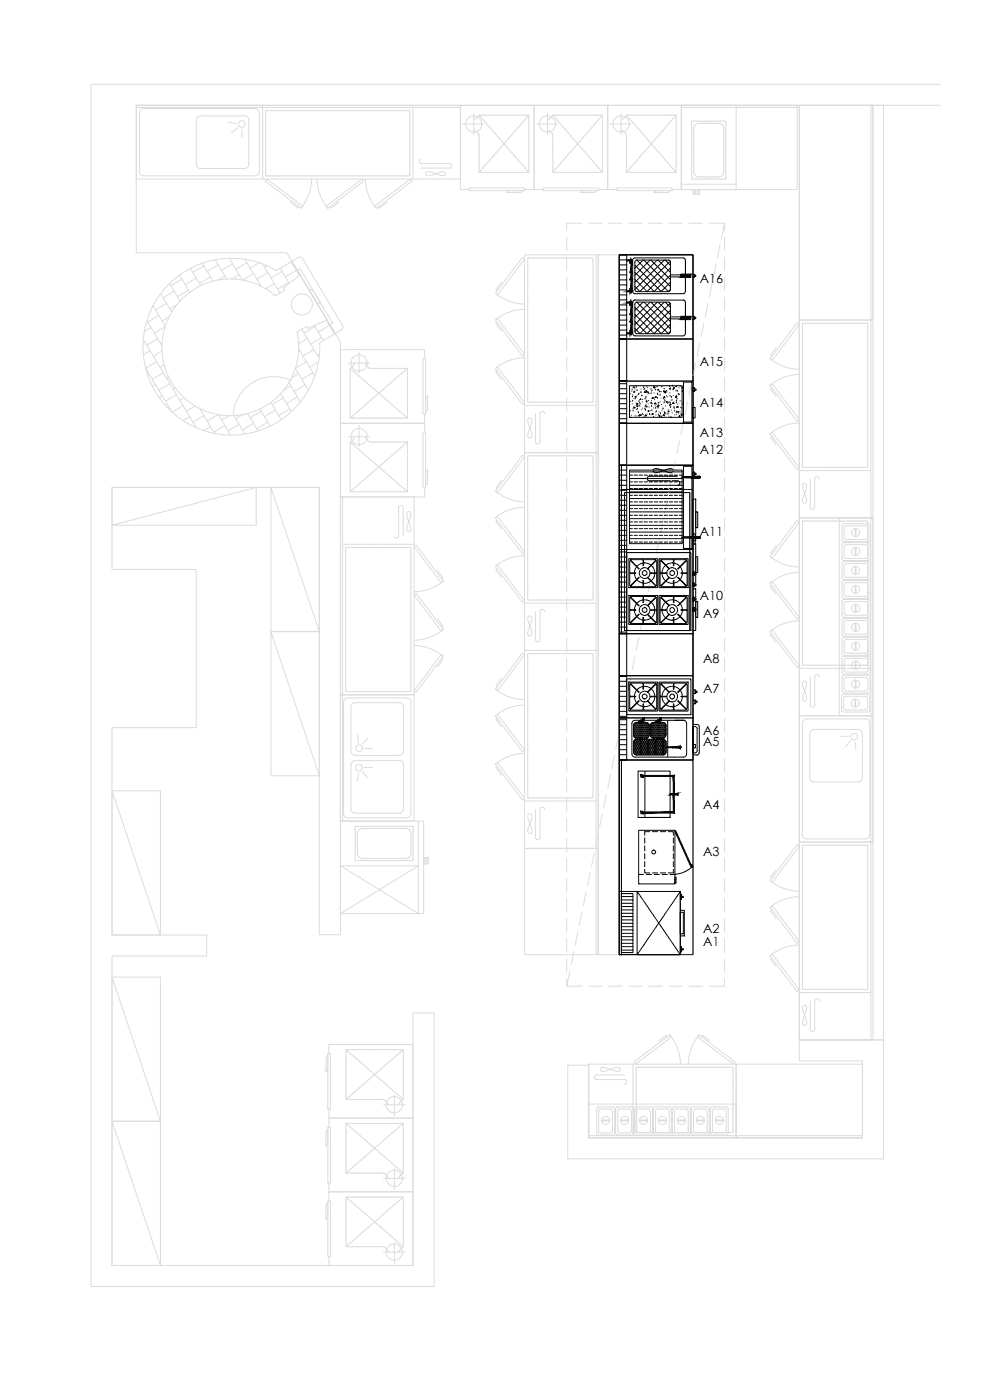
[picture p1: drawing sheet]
<svg xmlns="http://www.w3.org/2000/svg" width="594mm" height="841mm" viewBox="0 0 594 841" stroke-linecap="round" stroke-linejoin="round" font-family="sans-serif">
<defs><g id="words">
<g font-size="7.6">
<text x="420" y="170">A16</text>
<text x="420" y="220">A15</text>
<text x="420" y="245">A14</text>
<text x="420" y="263">A13</text>
<text x="420" y="273">A12</text>
<text x="420" y="322">A11</text>
<text x="420" y="360">A10</text>
<text x="422" y="371">A9</text>
<text x="422" y="398">A8</text>
<text x="422" y="416">A7</text>
<text x="422" y="442">A6</text>
<text x="422" y="448">A5</text>
<text x="422" y="486">A4</text>
<text x="422" y="514">A3</text>
<text x="422" y="560">A2</text>
<text x="422" y="568">A1</text>
</g>
</g></defs>
<!-- layer: 0 -->
<path d="M372 153h44v127h-44zM372 153v420M372 204h44v25h-44zM372 204h4v25h-4zM372 254h44v26h-44zM372 254h4v26h-4zM372 381h44v76h-44zM372 381h44v25h-44zM372 381h4v25h-4zM372 457h44v116h-44zM372 457h1v116h-1z" fill="none" stroke="#000" stroke-width=".6"/>
<g fill="none" stroke="#000" stroke-width=".6">
<path d="M372 153h4v51h-4zM372 153h44v51h-44zM372 159h4M372 156h4M372 153h4M378 157v1M379 158h1v5h-1M379 158v-1l-3-1h3v2M379 158v5M381 159l16 16 6-5M383 156l19 19h-20l-1-1v-16M383 156l-2 1"/>
<path d="M383 156h19M386 156l-5 5M387 156l16 16M390 156l-9 9M391 156l12 12M395 156l-14 14M395 156l8 8M399 156l-18 18M400 156l3 3M401 156l2 1M403 157l-19 18-3-3M403 158v16l-2 1 2-1"/>
<path d="M412 156l-2-1h-29l-1 1v2h-1M412 156v19M372 177h4M372 174h4M372 171h4M372 168h4M372 165h4M372 162h4M378 163v1M378 168h.1M378 173v1M379 174h1v2h1h29l2-1"/>
<path d="M379 168h1v5h-1M379 164h1v4h-1M379 174v1h-3h3v-1M379 164v4M379 168v5M381 168l8 7M381 164l12 11M403 165h6v1h-6zM403 165l-10 10M403 161l-14 14M409 165h6v2h-6zM416 165h1v2h-1z"/>
<path d="M417 165h1v1h-1zM372 198h4M372 195h4M372 192h4M372 189h4M372 186h4M372 183h4M372 180h4M378 199h.1M378 193h.1M378 188v1M378 183h.1"/>
<path d="M379 199h1v2l1 1h29l2-2M379 183h1v5h-1M379 189h1v4h-1M379 194h1v5h-1M379 199v1h-3h3v-1M379 183v-1h-3h3v1M379 183v5M379 189v4M379 194v5M380 181l1-1h29l2 1M380 182v1h-1M381 193l8 7"/>
<path d="M381 189l12 11M381 185l16 15 6-5M383 182l19 18h-19l-2-1M383 182l-2 1v16M383 182h19M386 182l-5 4M387 182l16 15M390 182l-9 9M391 182l12 11M395 182l-14 13M395 182l8 7M399 182l-18 17"/>
<path d="M400 182l3 3M401 182l2 1v16l-2 1 2-1M403 182l-19 18-3-3M403 190h6v2h-6zM403 191l-10 9M403 186l-14 14M409 190h6v2h-6zM412 182v18M416 190h1v2h-1zM417 191h1h-1zM372 201h4M372 229h44v25h-44z"/>
<path d="M372 229h4v25h-4zM372 240h4M372 237h4M372 233h4M372 230h4M378 232h32v19h-32zM380 234h.1M380 238h.1M380 233h1zM381 235v1zM381 238l1 1zM382 240h.1"/>
<path d="M382 233h.1M383 235h.1M384 237h.1M385 240h-1zM385 236h.1M386 238h.1M387 233h.1M387 236h1zM387 234h.1M387 240h.1M388 239h.1M388 235h.1"/>
<path d="M389 235v1h-1zM390 236h.1M391 234h.1M391 237h.1M392 239h.1M392 233h1zM393 232h.1M394 234h.1M394 239h.1M395 233h.1M395 237h.1M395 239h.1"/>
<path d="M395 234h1h-1M396 235h.1M397 237h.1M398 233h.1M399 235h.1M399 239h.1M399 238v1zM399 236h1zM399 235h1h-1zM401 236h.1M402 232h.1M402 234h1h-1"/>
<path d="M402 238h.1M403 239h.1M404 232h.1M405 234h.1M405 233h.1M406 239v-1v1zM406 232h.1M406 235h.1M406 238h1h-1zM407 235h.1M407 237h.1M409 232h.1"/>
<path d="M410 235h.1M410 233h-1M410 233h.1M411 230h5v24h-5zM416 233h1v2h-1zM417 234h1v1h-1zM372 243h4M372 252h4M372 249h4M372 246h4M380 241h.1M380 247h.1"/>
<path d="M381 245h1h-1M383 244h.1M383 242v1h-1zM383 246h.1M383 248h.1M384 250h.1M384 241h.1M384 244h.1M384 243h.1M385 249h.1M386 249h.1M387 246h.1"/>
<path d="M388 244h.1M388 246h.1M388 249v1h-1zM388 244h1h-1M388 241h1zM388 241h.1M389 247h1zM390 249h.1M391 242h.1M391 244h.1M392 247h.1M392 249h.1"/>
<path d="M392 248v1zM394 242v1h-1zM394 245h.1M394 247h.1M395 244h.1M395 245h.1M395 244h1h-1M395 242h.1M395 249h.1M396 250h.1M397 249h.1M397 250h.1"/>
<path d="M398 246h.1M399 249v1h-1zM399 242h.1M399 248h.1M399 248h1h-1zM399 241h.1M400 241l1 1zM401 249h.1M401 247h1zM402 242h.1M402 244h.1M403 243h-1"/>
<path d="M403 242h.1M403 245h.1M403 251h.1M404 242h1h-1zM405 245h.1M405 247h.1M406 241h.1M406 242h.1M406 247l1 1h-1l1-1M407 245h.1M407 248h.1M407 244v1z"/>
<path d="M408 248h.1M408 250h.1M409 245h.1M410 243h.1M410 242v1M410 249h-1h1M416 245h2v6h-2zM372 280h44v101h-44zM372 280h44v50h-44zM372 280h4v50h-4zM373 280v101M372 291h4"/>
<path d="M372 298h4M372 285h4M372 294h4M372 288h4M372 282h4M373 294h43M375 296v83l39-1M375 296h.1M376 296h38M378 282h32v45h-32zM378 299h32M378 296h32"/>
<path d="M378 291h32M378 287h32M378 283h32M378 298h2M378 293h2M378 289h2M378 285h2M381 298h2M381 293h2M381 289h2M381 285h2M384 298h2"/>
<path d="M384 293h2M384 289h2M384 285h2M387 298h2M387 293h2M387 289h2M387 285h2M389 288h.1M389 288l1 1M389 286v1M390 286h-1M390 289h17"/>
<path d="M390 298h2M390 293h2M390 289h2M390 285h2M390 286h.1M391 286h16M393 282l-1 1 1 1a12 12 0 0 0 8-2l2-1a1.3 1.3 0 0 1 1 2 1.3 1.3 0 0 1-1 1h-2a12 12 0 0 0-8-2zM393 298h2M393 293h2M393 289h2M393 285h2M396 298h2"/>
<path d="M396 293h2M396 289h2M396 285h2M399 298h2M399 293h2M399 289h2M399 285h2M402 298h2M402 293h2M402 289h2M402 285h2M405 298h2"/>
<path d="M405 293h2M405 289h2M405 285h2M407 292h.1M407 289h1M408 291l-1 1M408 289h.1M408 291h.1M408 298h2M408 293h2M408 289h2M408 285h2"/>
<path d="M408 289v1M408 290v1M410 287h10M410 287h.1M410 287h1h-1M411 280h5v49h-5zM411 287h.1M411 286v1M412 286l-1 1 1-1M412 286l-1 1M412 286v1M413 286l-1 1 1-1"/>
<path d="M413 286v1M413 287l1-1v1M414 286l-1 1 1-1M414 286v1M414 296v82M415 286l-1 1 1-1M415 286l-1 1M416 286l-1 1M416 287l1-1-1 1M416 286l-1 1 1-1M416 300h2v25h-2zM416 283h1v3h-1z"/>
<path d="M417 287l1-1-1 1M417 286l-1 1 1-1M417 287l1-1zM417 284h1v1h-1zM417 286l-1 1M418 287l1-1-1 1M418 286l-1 1M419 286l-1 1M419 287l1-1-1 1M420 286l-1 1 1-1M420 286l-1 1M420 286l1 1"/>
<path d="M420 286l-10 1M420 286h-5v1M421 286l-1 1 1-1M421 287h-1M421 287h.1M372 316h4M372 304h4M372 310h4M372 319h4M372 313h4M372 307h4M372 301h4"/>
<path d="M378 320h32M378 316h32M378 312h32M378 308h32M378 304h32M378 318h2M378 314h2M378 310h2M378 306h2M378 302h2M381 318h2M381 314h2"/>
<path d="M381 310h2M381 306h2M381 302h2M384 318h2M384 314h2M384 310h2M384 306h2M384 302h2M387 318h2M387 314h2M387 310h2M387 306h2"/>
<path d="M387 302h2M390 318h2M390 314h2M390 310h2M390 306h2M390 302h2M393 318h2M393 314h2M393 310h2M393 306h2M393 302h2M396 318h2"/>
<path d="M396 314h2M396 310h2M396 306h2M396 302h2M399 318h2M399 314h2M399 310h2M399 306h2M399 302h2M402 318h2M402 314h2M402 310h2"/>
<path d="M402 306h2M402 302h2M405 318h2M405 314h2M405 310h2M405 306h2M405 302h2M408 318h2M408 314h2M408 310h2M408 306h2M408 302h2"/>
<path d="M418 307h1v10h-1zM372 330h44v51h-44zM372 330h4v51h-4zM372 338h4M372 335h4M372 332h4M372 322h4M372 328h4M372 325h4M376 332h39v47h-39zM378 324h32M378 326h2"/>
<path d="M378 322h2M381 326h2M381 322h2M384 326h2M384 322h2M387 326h2M387 322h2M390 326h2M390 322h2M393 326h2M393 322h2M396 326h2"/>
<path d="M396 322h2M399 326h2M399 322h2M402 326h2M402 322h2M405 326h2M405 322h2M408 326h2M408 322h2M410 323h10M410 323l10-1 1 1M410 323h.1"/>
<path d="M410 323h1h-1M411 323h.1M412 323h-1h1M412 323h.1M413 323h.1M413 323h-1h1M414 323h-1h1M414 323h.1M414 323h1h5M415 323h-1h1M415 323h.1M415 322l1 1"/>
<path d="M416 323h-1h1M416 322l1 1-1-1M416 323l-1-1 1 1M416 327h2v25h-2zM416 321h2v6h-2zM416 322l1 1M417 322l1 1-1-1M417 323l-1-1 1 1M417 322l1 1zM417 322l1 1M418 322l1 1M418 334h1v10h-1z"/>
<path d="M418 322l1 1-1-1M419 323l-1-1 1 1M419 322l1 1M419 322l1 1-1-1M420 322l1 1M420 323l-1-1 1 1M421 323h-1M372 359h4M372 356h4M372 353h4M372 350h4M372 347h4"/>
<path d="M372 344h4M372 341h4M416 354h2v25h-2zM416 359h1v2h-1zM416 343h1v3h-1zM416 350h1v2h-1zM417 360h1h-1zM417 344h1v1h-1zM417 351h1v1h-1zM372 380h4M372 377h4M372 374h4"/>
<path d="M372 371h4M372 368h4M372 365h4M372 362h4M416 365h1v2h-1zM417 366h1v1h-1zM418 361h1v10h-1zM372 406h44v25h-44zM372 406h4v25h-4zM372 418h4M372 415h4M372 412h4"/>
<path d="M372 409h4M372 406h4M376 408h39v21h-39zM417 414h1v3h-1zM418 415h1v1h-1zM372 431h44v26h-44zM372 431h4v26h-4zM372 438h4M372 435h4M372 432h4M372 430h4M372 427h4"/>
<path d="M372 424h4M372 421h4M381 436l1-2h6l1 1 1 1v6l-2 1M381 438h.1M381 436h.1M381 436v6M381 437h.1M381 439v1M381 435h.1M381 434v1M381 436h1zM381 438h1z"/>
<path d="M382 434l1 1zM382 437h1zM382 439l1 1zM383 436h.1M383 438h.1M383 434l1 1zM383 437h1zM383 439l1 1zM384 436h1zM384 438h1zM385 434v1zM385 437h.1"/>
<path d="M385 439v1zM385 433h2v1h-3M385 433h-2l1 1 3-1M385 436h1zM385 438h1zM386 432h1l-1 1M386 434l1 1zM386 437h1zM386 439l1 1zM386 432l-1 1M387 436h.1M387 438h.1"/>
<path d="M387 434l1 1zM387 437h1zM387 439l1 1zM388 436h1zM388 438h1zM389 437h1zM389 439l1 1zM389 434v1h1M390 435h.1M390 435v1M390 438v1M390 439h.1"/>
<path d="M390 436h.1M391 436l1-2h6l2 1v1v6l-1 1h-7l-1-1M391 438h.1M391 436h.1M391 439v1M391 436v6M391 437h.1M391 434v1M392 435v1M392 438v1M392 439l1 1zM392 434l1 1z"/>
<path d="M392 437h1zM393 436h.1M393 438h.1M393 439l1 1zM393 434l1 1zM393 437h1zM394 438h1zM394 436h1zM395 439l1 1zM395 434l1 1zM395 437h1zM395 433h2v1h-3"/>
<path d="M395 433h-1v1l3-1M396 438h.1M396 436h.1M396 439l1 1zM396 434l1 1zM396 437h1zM397 433v-1l-2 1M397 438h1zM397 436h1zM398 439v1zM398 437h.1M398 434v1z"/>
<path d="M398 438h1zM398 436h1zM399 439l1 1zM399 437h1zM399 434v1h1M400 435h.1M400 435v1M400 438v1M401 433v16M411 433h1v2v18l-1 2h-30l-1-1v-19l1-2h30M416 435h3l1 1v16l-1 2h-3zM417 421h1v2h-1z"/>
<path d="M418 421h1v1h-1zM419 438l-1-1-2-1v16h2l1-1v-13M372 456h4M372 453h4M372 450h4M372 447h4M372 444h4M372 441h4M381 450h.1M381 452h.1M381 449h.1M381 447h.1"/>
<path d="M381 440h.1M381 441h.1M381 446v6M381 448h.1M381 450v1M381 442l1 1h6M381 453h.1M381 440l1 1zM381 443h1M381 445h.1M381 447h1zM381 449l1 1z"/>
<path d="M381 452h1zM382 444v1h-1M382 442h1zM382 446h1zM382 448h1zM382 450l1 1zM382 453h1zM383 440v1zM383 443h.1M383 444v1zM383 447h.1M383 449v1z"/>
<path d="M383 452h.1M383 442h1zM383 446h1zM383 448h1zM383 450l1 1zM383 453h1zM384 440l1 1zM384 443h1zM384 444l1 1zM384 447h1zM384 449l1 1zM384 452h1z"/>
<path d="M385 442h.1M385 446h.1M385 448h.1M385 450v1zM385 453h.1M385 440l1 1zM385 443h1zM385 444l1 1zM385 447h1zM385 449l1 1zM385 452h1zM386 442h1z"/>
<path d="M386 446h1zM386 448h1zM386 450l1 1zM386 453h1zM387 440v1zM387 443h.1M387 444v1zM387 447h.1M387 449v1zM387 452h.1M387 442h1zM387 446h1z"/>
<path d="M387 448h1zM387 450l1 1zM387 453h1zM388 440l1 1zM388 443h1M388 444l1 1zM388 447h1zM388 449l1 1zM388 452h1zM388 443h.1M389 442h1zM389 446h1z"/>
<path d="M389 448h1zM389 450l1 1zM389 453h1zM389 443h.1M390 444v1zM390 447h.1M390 449v1zM390 452h.1M390 440v1M390 441h.1M390 446h1zM390 448h1z"/>
<path d="M390 450l1 1zM390 453h1zM391 440h.1M391 441h.1M391 444l1 1zM391 447h1zM391 449l1 1zM391 452h1zM392 446h.1M392 448h.1M392 450v1zM392 453h.1"/>
<path d="M392 440v1M392 443h-1M392 443h.1M392 442h1zM392 447h1zM392 449l1 1zM392 452h1zM393 444v1v-1M393 440v1zM393 446h1zM393 448h1zM393 450l1 1z"/>
<path d="M393 453h1zM393 443h.1M393 442h1zM394 447h.1M394 449v1zM394 452h.1M394 444v1v-1M394 440l1 1zM394 446h1zM394 448h1zM394 450l1 1zM394 453h1z"/>
<path d="M394 443h1M395 442h1zM395 444l1 1zM395 447h1zM395 449l1 1zM395 452h1zM396 443h.1M396 440v1zM396 446h1zM396 448h1zM396 450l1 1zM396 453h1z"/>
<path d="M396 442h1zM397 444v1zM397 447h.1M397 449v1zM397 452h.1M397 443h1zM397 440l1 1zM397 446h1zM397 448h1zM397 450l1 1zM397 453h1zM398 441h.1"/>
<path d="M398 444l1 1zM398 447h1zM398 449l1 1zM398 452h1zM398 444l2 1v1M398 444h-16l-1 1v1M398 440l1 1zM399 446h.1M399 448h.1M399 450v1zM399 453h.1M399 443h.1"/>
<path d="M399 442h1zM399 444l1 1M399 447h1zM399 449l1 1zM399 452h1zM400 446h.1M400 446v6l-1 2h-17l-1-1v-1M400 448h.1M400 450v1M400 440v1M401 449v6M404 449h-4h4"/>
<path d="M404 449h4M408 448l1 1h-1M408 448l-4 1M416 447h2v2h-2zM383 463h19v28h-19zM387 463v28M384 499h21v32h-21zM390 500h-3v2M392 500h3M397 500h3M401 500h3v2M405 499h1l10 22-1-1 1-1v1l-1 1z"/>
<path d="M387 503v4M387 508v3M387 513v3M387 518v3M404 503v4M404 508v3M404 513v3M404 518v3M384 525h3M387 522v2h3M388 525h3M392 524h3"/>
<path d="M393 525h3M397 524h3M398 525h3M402 525h3M404 522v2h-3M405 527h1v1h-1zM405 529h1v1h-1zM415 521l-4 3-6 1"/>
<circle cx="393" cy="512" r="1.2"/>
</g>
<!-- layer: 0 -->
<g fill="none" stroke="#dcdcdc" stroke-width=".6">
<path d="M565 51h-510v722h206v-165h-13v152h-181v-186h57v-12h-57v-125h51v-95h-51v-49h125v268h12v-355l-32-54h-90v-89h483M409 63h70v51h-70zM409 63h70v2h-70zM480 63h51v562h-51zM480 63h44v129h-44zM523 63h1v129h-1zM372 153h-13v420h13M154 293l-87 23h87v-23h-87v23M163 293l29 86v-86h-29v86h29v87M163 379l29 87h-29v-87h29M67 475l29 87v-87h-29v87h29M315 510h44v63h-44z"/>
<path d="M358 510h1v63h-1zM67 587l29 87v-87h-29v87h29v86M341 640h13v43h164v-46h-38v-12h51v71h-190zM442 639h76v44h-76zM67 674l29 86h-29v-86h29M442 682h76v1h-76z"/>
</g>
<g fill="none" stroke="#dcdcdc" stroke-width=".6">
<path d="M82 63h76v45h-76zM82 63h76v2h-76zM84 68l1-2 1-1h67l2 1 1 2M84 68v35M137 73l5 1M143 77l-4 3M145 78v5M156 68v35M285 78h.1M285 72h.1M285 78v1M285 71v1"/>
<path d="M286 79h.1M286 71h.1M286 79h1M287 71h-1M287 80h.1M287 70v1M287 70h.1M287 70l1-1h30v35h-30v-23l-1-1M329 78l1 1M330 79h1M331 71l-2 1M331 71h.1"/>
<path d="M331 80h.1M331 70v1M332 70h-1M332 70v-1h30v35h-30v-23l-1-1M373 78l1 1M374 71l-1 1M374 79h.1M374 71h.1M374 79h1M375 71h.1M375 80h.1M375 70v1"/>
<path d="M376 80v1M376 70h.1M376 69h30v35h-30v-23M409 63h33v51h-33zM417 77v26M417 76v1M417 76h.1M417 75h.1M418 75h.1M419 74h-1M419 74h.1M420 74h.1"/>
<path d="M420 74h12M432 74h1M433 74h.1M433 75h1M434 75h.1M434 76h.1M435 76v1M435 77h.1M435 78v25M436 73h-21v34M436 73h.1M436 73v34"/>
<path d="M118 99v1l2 1h27l2-1v-1M118 99v-27l1-2h1h27l2 1v1v27M84 103v2l2 1h67l2-1 1-2M282 114h-5v-51h44v51h-6M326 114h-5v-51h44v51h-5M370 114h-5v-51h44v51h-5M409 111h33M415 107l21 1M416 114h4v3h-4zM417 103h.1M417 104h.1M417 114v3"/>
<path d="M417 104v1M418 105h.1M418 106h.1M418 114v3M418 106h1M419 106h.1M419 114v3M420 106h.1M420 114v3M432 106h-12M433 106h-1M433 106h.1"/>
<path d="M434 106h-1M434 105h.1M434 104v1M435 104h.1M435 103h.1M436 107v1M350 134h-10v4M354 134h8M366 134h8M378 134h8M390 134h8M402 134h8"/>
<path d="M414 134h8M426 134h9v4M435 134l-2 9M122 158l6 11M123 160l-7 4M129 156l7 12M131 159l-7 4M138 155l8 13M140 158l-7 4M147 156l10 16M148 158l-6 4M156 158l-6 3"/>
<path d="M158 159l10 17M160 160h-1M175 157l5 8M175 157l-9 6a53 53 0 0 0-77 27 53 53 0 0 0 42 71 53 53 0 0 0 61-55l9-6M176 159h.1M179 155l2-1 1 1M179 155l-4 2M182 155l24 40v3l-5 2-26-43M340 142v9M340 155v8M430 159l-2 8M433 147l-2 8"/>
<path d="M435 142v9M435 155v8M97 176l6 11M102 170l6 11M105 175l-7 4M108 165l6 11M109 168l-6 4M113 174l-6 4M114 161l7 11M118 167l-7 4M126 166l-6 4M135 166l-4 2"/>
<path d="M144 165l-5 3M152 164l-6 4M156 171h.1M161 164l-7 4M165 170l-5 3M168 161l6 9M169 163l-6 4M173 170l-6 4M178 162l-7 4M179 162l1-1 20 33-2 1zM180 165l-10 8 1 1-6 4a41 41 0 0 0-64 15 41 41 0 0 0 34 57 41 41 0 0 0 43-51l6-3 1 1 11-5M186 175l2-1 4 8-1 1z"/>
<path d="M340 167v8M340 179v8M428 171l-2 8M435 167v8M435 179v8M88 193l9 15M91 197l-4 2M92 184l7 12M95 190l-6 3M99 196l-6 4M100 182l-7 4M102 190l-5 3"/>
<path d="M106 183l-4 3M181 198l11 17M189 196l5 9M189 196l-6 4M196 192l5 9M198 195l-7 4M200 198v1M340 191v8M423 194l-2 8M425 182l-1 8M435 191v8M86 204l32 53"/>
<path d="M90 211l-4 2M94 217l-6 4M95 203l-7 4M97 211l-5 3M97 206v1M99 219l-3 2M179 210l10 16M180 211h-1M184 217l-6 4M185 203l-6 4M189 210l-7 4M191 217l-5 4"/>
<path d="M192 212l-1 1M193 203l-6 4M212 220h.1M213 219l-1 1M213 218v1M219 218l1 1M220 219h.1M220 219l1 1M255 215v-5h-51v44h51v-5M340 203v8M340 215v8M418 218l-2 8"/>
<path d="M420 206l-1 8M435 203v8M435 215v8M88 221l15 27M89 225h.1M93 231l-1 1M97 238l-1 1M98 224l-7 4M101 226l-1 1M102 230l-7 4M105 233l-1 1M106 237l-7 4"/>
<path d="M111 239l-3 1M169 237l6 10M170 239l-6 4M174 230l6 11M175 232l-5 2M175 229a24 24 0 0 0-35 21M177 221l8 13M179 238l-7 4M179 225l-4 2M183 231l-6 4M188 224l-7 4M211 221h.1"/>
<path d="M221 220h.1M221 221h1h23v30h-35l1-30M340 227v8M340 239v8M415 230l-1 7M435 227v8M435 239v8M101 244v1M110 244l-7 4M114 250l-4 3M117 244l-5 3M118 257h.1"/>
<path d="M120 245l9 15M121 246h.1M123 250l-7 4M126 256l-4 3M131 249l-7 4M131 249l8 12M135 256l-7 4M137 250l-4 2M141 250l6 11M144 255l-7 4M146 249l-4 3M149 248l6 11"/>
<path d="M152 254l-6 4M156 246l6 10M157 247l-7 4M161 254l-7 4M163 242l6 10M165 246l-6 4M174 246l-7 4M255 260v-6h-51v45h51v-6M340 251v8M411 253l-2 8M413 241l-2 8M435 251v8"/>
<path d="M211 265l-1 1v29h35v-29l-23-1M212 264v1M212 264h.1M213 263l-1 1M213 262v1M219 262l1 1M220 263h.1M220 263v1M220 264h.1M220 264h1M221 264v1M221 265h1"/>
<path d="M340 263v8M340 275v8M406 277l-2 8M408 265l-1 8M435 263v8M435 275v8M340 287v8M340 299v8M403 289l-1 7M435 287v8M435 299v8M340 311v8"/>
<path d="M398 312l-1 8M401 300l-2 8M435 311v8M506 315h16l1 1-1 9h-1h-15v-1v-8zM508 316l-1 1v6l1 1M508 316h12l1 1v6v1h-13M514 318v4zM340 323v8M340 335v8M394 336l-2 8M396 324l-2 8M435 323v8"/>
<path d="M435 335v8M506 338l1-1 15 1 1 1-1 9h-1h-15v-1zM506 326h16l1 1-1 9-1 1-15-1v-1v-8zM508 327l-1 1v7h1M508 339l-1 1v6l1 1M508 327h12l1 1v6v1h-13M508 339h12l1 1v6v1h-13M514 329v5zM340 347v8M340 359v8M389 359l-2 8M391 348l-2 7"/>
<path d="M435 347v8M435 359v8M506 349h16l1 1-1 9h-1h-15v-1v-8zM508 350l-1 1v6l1 1M508 350h12l1 1v6v1h-13M514 352v4zM514 340v5zM340 371v8M386 371l-1 8M435 371v8M506 372h1h15l1 1-1 9h-1h-15v-1zM506 361l1-1h15l1 1-1 9-1 1h-15v-1z"/>
<path d="M507 380l1 1M508 373l-1 1v6M508 361l-1 2v6l1 1M508 373h13v1v6M508 361h12l1 2v5v1l-13 1M514 374v5zM514 363v5zM521 380l-1 1h-12M340 383v8M340 395v8M381 395l-1 8M384 383l-2 8"/>
<path d="M435 383v8M435 395v8M506 395l1-1h14l2 1M506 396v8l1 1h15l1-1v-8M506 383h1h15l1 1-1 9-1 1-15-1v-1zM507 391l1 1M508 384l-1 1v6M508 396l-1 1v6l1 1M508 384h13v1v6M508 396h12l1 1v5v1l-13 1M514 386v5zM514 397v5z"/>
<path d="M521 391l-1 1h-12M204 417h45v76h-45zM204 417h2v76h-2zM244 419l2 1 1 2v67l-1 1-2 1M244 419h-35l-2 2-1 68 1 2h2h35M340 407v8M340 419v9M376 418l-1 8M379 407l-2 7M435 407v8M435 419v9M506 415l1 1h14l2-1"/>
<path d="M506 415v-8l1-1h15l1 1v8M506 417h16v1v9l-1 1-15-1v-1v-8zM507 419h14v1v6h-1h-13v-1v-5zM508 407l-1 1v6l1 1M508 407h13v1v6l-1 1M508 415h12M514 409v4zM211 423l2-1h27l1 1 1 2v26v2l-2 1h-27l-1-1-1-2v-26zM340 432v8M374 430l-2 8M435 432v8M480 430h44v76h-44z"/>
<path d="M483 432h2h35l2 1v68l-1 3h-36l-3-1v-69zM513 420h1v5h-1zM515 438l2 1 1 2M516 438h-27l-2 1-1 2M523 430h1v76h-1zM213 457l-2 1v1v27l1 2 1 1h27l2-1v-2v-27l-1-2h-1M213 457h27M215 441v5M219 450h5M221 443l-3 4M340 444v8M340 456v8"/>
<path d="M369 454l-2 8M372 442l-2 8M435 444v8M435 456v8M486 441v26l1 2 2 1h27M505 442h5M511 445l-3 4M513 446l1 4M518 441v26l-1 2-2 1M215 464v5M218 463l3 4M219 461h5"/>
<path d="M340 468v8M340 480v8M364 477l-1 8M367 465l-2 8M435 468v8M435 480v8M204 493h50v56h-50zM213 497v20h35M214 496l-1 1M214 496h34M215 500h.1M215 499v1"/>
<path d="M216 499h-1M216 498h.1M217 498h-1M218 498h25M243 498h1M244 498h.1M245 498h1M246 499h.1M246 499l1 1M248 496v1M248 497v20M251 493v56l-47-29"/>
<path d="M340 492v8M362 489l-2 8M435 492v8M215 512v1M215 501v11M215 501h.1M215 513h.1M215 513v1M215 514l1 1M216 515h.1M216 515l1 1M218 516h25"/>
<path d="M243 516h1M244 516h.1M246 515l-1 1M246 515h.1M247 513l-1 2M247 500h.1M247 513h.1M247 501h.1M247 512v1M247 501v11M248 517h.1M254 515h3v4h-3z"/>
<path d="M254 519h3M254 518h3M254 516h3M254 515h3M340 504v8M340 516v8M357 513l-2 8M359 501l-1 8M435 504v8M435 516v8M204 520h47l-47 29M340 528v8"/>
<path d="M340 540v8M352 536l-2 8M354 524l-1 8M435 528v8M435 540v8M340 552v8M347 560l-1 8M350 548l-2 8M435 552v8M340 564v8M340 576v8M345 572l-2 7"/>
<path d="M435 564v8M435 576v8M340 588v4h10M342 583l-2 9M354 592h8M366 592h8M378 592h8M390 592h8M402 592h8M414 592h8M435 588v4h-9M198 633v-6h50v45h-50v-6"/>
<path d="M198 677v-5h50v44h-50v-5M231 661h.1M232 661v1M232 662h.1M233 662v1M233 663h.1M240 663h.1M240 662v1M240 662h.1M241 662h.1M241 661h.1M242 661h.1"/>
<path d="M242 661v-30h-34v29l23 1M359 665h9h1v16v1h-9l-1-1-1-15zM360 679v-12l1-1h6l1 1v12M360 679l1 1 6 1 1-2M361 673h5h-5zM370 665h1h8h1l1 16-1 1h-9l-1-1zM371 679l1 1 6 1 1-2M371 679v-12l1-1h6l1 1v12M373 673h5h-5zM382 679v-12l2-1h5l1 1 1 12M382 679l1 1 6 1 2-2M384 673h5h-5z"/>
<path d="M392 666l-1-1h-9h-1v16l1 1h9l1-1M392 666v15M393 665h1h8h1v16v1h-9l-1-1zM394 679l1 1 6 1 1-2M394 679v-12l1-1h6l1 1v12M396 673h4h-4zM404 665h1h8h1l1 16-1 1h-9l-1-1zM405 679v-12l1-1h6l1 1v12M405 679l1 1 6 1 1-2M407 673h5h-5zM416 665h9h1v16v1h-9l-1-1-1-15zM417 679v1l7 1"/>
<path d="M418 673h5h-5zM423 666l2 1v12M424 666h-6l-1 1v12M425 679l-2 2M427 665h9h1v16v1h-9l-1-1v-15zM428 679l1 1 6 1M430 673h4h-4zM435 666l1 1v12M435 666h-6l-1 1v12M436 679l-1 2M232 706h.1M233 707h.1"/>
<path d="M233 707v1M240 707v1M240 707h.1M240 706h.1M241 706h.1M241 705h.1M242 705h.1M242 705v-30h-34v30h22h1M198 722v-6h50v44h-50v-5M232 750h.1M232 751h.1M233 751v1"/>
<path d="M240 750v2M241 750h.1M242 749l-1 1M242 749v-30h-34v30h22l1 1"/>
<circle cx="145" cy="74" r="2"/>
<circle cx="181" cy="183" r="6"/>
<circle cx="514" cy="320" r="2.4"/>
<circle cx="514" cy="331" r="2.4"/>
<circle cx="514" cy="343" r="2.4"/>
<circle cx="514" cy="354" r="2.4"/>
<circle cx="514" cy="377" r="2.4"/>
<circle cx="514" cy="365" r="2.4"/>
<circle cx="514" cy="400" r="2.4"/>
<circle cx="514" cy="388" r="2.4"/>
<circle cx="514" cy="411" r="2.4"/>
<circle cx="514" cy="422" r="2.4"/>
<circle cx="216" cy="450" r="2"/>
<circle cx="513" cy="442" r="2"/>
<circle cx="216" cy="461" r="2"/>
<circle cx="364" cy="673" r="2.4"/>
<circle cx="375" cy="673" r="2.4"/>
<circle cx="387" cy="673" r="2.4"/>
<circle cx="398" cy="673" r="2.4"/>
<circle cx="409" cy="673" r="2.4"/>
<circle cx="421" cy="673" r="2.4"/>
<circle cx="432" cy="673" r="2.4"/>
</g>
<!-- layer: CIHAZ -->
<g fill="none" stroke="#dcdcdc" stroke-width=".6">
<path d="M278 74h13M285 68v13M288 69h.1M288 70h1M289 70v1M289 71h.1M289 71h1M290 71v1M290 72h.1M290 72l1 1M291 73h.1M292 74l1 1"/>
<path d="M293 75h.1M293 75l1 1M294 76h.1M294 76v1M294 77h1M295 77l1 1M296 79h1M297 80h.1M308 80h.1M309 80h-1M309 79h.1M310 79h-1"/>
<path d="M310 78h.1M310 77v1M311 77h.1M311 76v1M312 76h.1M313 75l-1 1M314 74l-1 1M314 73h.1M315 73h-1M315 72v1M316 71v1M316 71h.1"/>
<path d="M317 70l-1 1M317 70h.1M318 69h-1M322 74h13M329 68v13M332 69h.1M332 70h1M333 70v1M333 71h1M334 71h.1M334 71v1M334 72h.1"/>
<path d="M335 72h.1M335 72v1M335 73h.1M336 73h.1M336 74l1 1M337 75h.1M337 75l1 1M338 76h.1M338 76l1 1M339 77h.1M339 77l1 1M340 78h.1"/>
<path d="M340 79h1M341 80h.1M341 80h1M353 80h-1M353 80h.1M353 79h.1M354 79h.1M355 77l-1 1M355 77h.1M356 76l-1 1M356 76h.1M357 75l-1 1"/>
<path d="M358 74l-1 1M358 73h.1M359 73h.1M359 72v1M360 72h-1M360 71v1M360 71h.1M361 70l-1 1M362 70h-1M362 69h.1M366 74h13M373 68v13"/>
<path d="M376 69h1M377 70h.1M377 70l1 1M378 71h.1M378 71v1M379 72h.1M379 72v1M379 73h1M380 73h.1M380 74l1 1M381 75l1 1M382 76h.1"/>
<path d="M383 76v1M383 77h.1M384 77v1M384 78l1 1M385 79h.1M385 80h1M386 80h.1M397 80h.1M399 77l-2 2M400 77h-1M400 76v1M400 76h.1"/>
<path d="M401 75l-1 1M401 75h.1M402 74l-1 1M402 74h.1M403 73h-1M403 73h.1M404 72l-1 1M404 72h.1M404 71v1M405 71h-1M405 71h.1M405 70v1"/>
<path d="M406 70h-1M406 69h.1M291 99l-1 2M292 99h.1M292 98h.1M293 98h.1M293 97h.1M294 97h-1M295 95l-1 2M295 95h.1M296 94l-1 1M296 94h.1"/>
<path d="M297 93h.1M297 80l1 1M298 92l-1 1M298 92h.1M298 81h.1M298 91v1M298 81l1 1M299 91h-1M299 82h.1M299 91h.1M299 82l1 1M299 90v1"/>
<path d="M300 90h-1M300 84h.1M300 89v1M301 84h.1M301 89h.1M301 88h.1M301 85h.1M302 85h.1M302 85v1M302 86v1M302 87l-1 1M303 87h.1"/>
<path d="M303 86v1M303 87h1M304 85l-1 1M304 87v1M304 85h.1M304 88h1M305 89h.1M305 84h-1M305 89v1M305 84h.1M306 90h.1M306 90v1"/>
<path d="M306 82l-1 1M307 91l1 1M307 82h.1M307 81v1M308 81h-1M308 92v1M308 80v1M308 93h1M309 93h.1M309 94h.1M309 94h1M310 94v1"/>
<path d="M310 95h.1M311 95v1M311 96l1 1M312 97h.1M312 98h1M313 98h.1M313 99h1M314 99h.1M314 99l1 2M335 100v1M336 99v1M336 99h.1"/>
<path d="M337 98h-1M337 98h.1M338 97h-1M338 97h.1M339 96l-1 1M339 95v1M339 95h.1M340 95h.1M340 94v1M340 94h.1M341 94h.1M341 93h.1"/>
<path d="M342 92l-1 1M342 80v1M342 92h.1M342 81h1M343 81v1M343 82h.1M343 91l-1 1M343 82l1 1M344 90l-1 1M344 90h.1M344 89v1M345 84h.1"/>
<path d="M345 89h.1M345 88h.1M345 85h1M346 85h.1M346 85v1M346 86h1M347 87l-2 1M347 86h.1M347 86v1M347 87l2 1M348 86h-1M348 85v1"/>
<path d="M348 85h.1M349 85h-1M349 88h.1M349 89h.1M349 84h.1M350 89v1M350 90h.1M350 90l1 1M351 82l-1 1M351 91l1 1M351 82h.1M351 81v1"/>
<path d="M352 81h-1M352 92h.1M352 81h.1M352 80v1M352 92l1 1M353 93h.1M353 94h.1M354 94h.1M354 94v1M354 95h.1M355 95h.1M355 95l1 2"/>
<path d="M356 97h.1M356 97h1M357 98h.1M357 98h1M358 99h.1M358 99l1 2M380 99l-1 2M381 99h-1M381 98h.1M382 98h-1M382 97h.1M383 96l-1 1"/>
<path d="M383 96h.1M383 95v1M384 95h.1M384 94v1M385 94h-1M385 94h.1M385 93h.1M386 93h-1M386 80v1M386 92v1M386 81h1M387 81v1"/>
<path d="M387 82h.1M387 91l-1 1M388 82l1 1M388 90v1M388 90h.1M389 84h1M389 89v1M389 89h.1M390 88h-1M390 85h.1M390 85l1 1M391 87l-1 1"/>
<path d="M391 86h.1M391 87h.1M391 86v1M392 87v1M392 86v1M392 85v1M392 85h.1M393 88h.1M393 85h.1M393 84h.1M393 89h.1M393 89h1"/>
<path d="M394 84h-1M394 89v1M394 83h.1M394 90h1M395 82l-1 1M395 90v1M395 82h.1M395 91h1M396 81l-1 1M396 91v1M396 81h.1M396 92h.1"/>
<path d="M396 80v1M397 92v1M397 93h.1M398 94h.1M398 94l1 1M399 95h.1M399 95v1M399 96l1 1M400 97h1M401 97h.1M401 98h.1M402 98h.1"/>
<path d="M402 99h.1M402 99l2 2M282 113h33v1h-33zM289 103l-1 1M289 102h.1M290 101l-1 1M290 101h.1M304 116l2-2h8l-1 2zM315 101h.1M316 101v1M316 102h.1M316 102h1"/>
<path d="M317 103l1 1M326 113h34v1h-34zM333 103l-1 1M333 103h.1M333 102h.1M334 102h-1M334 101v1M334 101h.1M348 116l2-2h8l-1 2zM359 101h1M360 101h.1M360 101v1"/>
<path d="M360 102h1M361 102h.1M361 103h.1M361 103l1 1M370 113h34v1h-34zM377 103l-1 1M378 102h-1M378 102h.1M378 101v1M379 101h.1M393 116l2-2h7l-1 2zM404 101h.1"/>
<path d="M404 101l1 1M405 102h.1M405 103h.1M406 103h.1M406 103v1M209 218h13M216 211v13M254 215h2v34h-2zM210 221l1 1M211 222h1M212 223h.1M213 223h.1"/>
<path d="M213 224h1M214 224h.1M214 224v1M214 225h1M215 225h.1M215 225v1M215 226h1M216 226v1M217 227h.1M218 228h.1M218 228h1M219 229h.1"/>
<path d="M219 229l2 1M221 230v1M221 231h.1M222 231v1M222 232h.1M223 232h.1M223 240h.1M223 233h1M224 233h.1M224 233l1 1M225 234h.1M225 238l-2 2"/>
<path d="M225 234l1 1M225 238h.1M226 238h-1M226 235h.1M226 238h.1M226 237h.1M227 235v1M227 237h.1M227 236h.1M228 236l1 1M229 238h.1M229 235l-1 1"/>
<path d="M229 238h1M230 234l-1 1M230 238v1M230 234h.1M230 239h1M231 233l-1 1M231 239h.1M231 233h.1M231 239v1M232 240h.1M232 233h.1M232 232h.1"/>
<path d="M233 232h-1M233 231v1M234 231h-1M234 230v1M235 230h-1M235 230h.1M236 229l-1 1M238 227l-2 2M239 226l-1 1M240 226h-1M240 225v1M240 225h.1"/>
<path d="M241 225h.1M242 224l-1 1M242 224h.1M242 223h.1M243 223h.1M244 222h-1M244 222h.1M245 221l-1 1M257 238v8l-1 1v-7zM211 251h-1M212 250l-1 1M212 250h.1"/>
<path d="M212 249v1M213 249h.1M214 248l-1 1M214 248h.1M215 247l-1 1M215 247h.1M216 256v12M216 246l-1 1M217 246h.1M217 245h.1M218 245h.1M218 244v1"/>
<path d="M219 244h-1M220 243l-1 1M220 243h.1M221 242l-1 1M221 242h.1M222 241h.1M223 240v1M232 240l2 1M234 242h.1M234 242h1M235 242v1M235 243h.1"/>
<path d="M235 243l1 1M236 244h.1M237 244l1 1M238 245h.1M238 246h1M239 246h.1M239 247h1M240 247h.1M241 247v1M241 248l1 1M243 249v1M243 250h.1"/>
<path d="M243 250h1M244 250h.1M244 251h1M254 260h2v33h-2zM209 262h13M210 266h1M211 266l1 1M212 267h.1M213 267v1M213 268h1M214 268v1M214 269h.1"/>
<path d="M214 269h1M215 269l1 2M217 271h.1M217 272h.1M218 272h.1M218 272l1 1M219 273h.1M219 273l1 1M220 274h.1M220 274l1 1M221 275h.1M222 275h.1"/>
<path d="M222 276h.1M223 276h.1M223 276v1M223 277l2 1M225 278l1 1M226 279h.1M227 280h.1M229 280h-1M229 279h.1M230 279h-1M230 278v1M231 278h-1"/>
<path d="M231 277v1M231 277h.1M232 277h.1M234 275l-2 2M234 275h.1M235 274l-1 1M235 274h.1M236 273l-1 1M236 273h.1M237 272l-1 1M237 272h.1M238 272h-1"/>
<path d="M238 271h.1M239 271h-1M239 270h.1M240 270h-1M240 270h.1M240 269v1M242 268l-1 1M242 267v1M243 267h.1M244 267h-1M244 266h.1M245 266h-1"/>
<path d="M211 295h-1M211 295h.1M212 294l-1 1M212 294h.1M213 293h.1M214 292l-1 1M214 292h.1M215 292h-1M215 291v1M216 290l-1 1M217 290h.1M217 289h.1"/>
<path d="M218 289h.1M219 288h-1M220 287l-1 1M221 286l-1 1M221 286h.1M222 285v1M222 285h.1M223 285h.1M223 284h.1M224 284h-1M224 283v1M225 283h-1"/>
<path d="M225 283h.1M225 282v1M226 282h-1M226 282h.1M226 281v1M227 281h.1M228 281l1 1M229 282h.1M229 282h1M230 282v1M230 283h1M231 283v1"/>
<path d="M231 284h.1M232 284h.1M232 285h1M233 285l1 1M234 286h.1M234 286l1 1M235 287h.1M235 287l1 1M236 288l2 2M238 290h1M239 290v1M239 291h1"/>
<path d="M240 291h.1M240 291v1M241 292h.1M241 292v1M242 293h.1M243 294h.1M243 294h1M244 294v1M244 295h1M257 282v9l-1 1v-8zM196 635l1-1v8l-1 2zM197 633h1v33h-1z"/>
<path d="M208 631h.1M208 631h1M209 632h.1M209 632h1M210 633h.1M210 633h1M211 633h.1M211 633v1M212 634h.1M212 634v1M213 635h.1M213 635l1 1"/>
<path d="M214 636h.1M214 636h1M215 637h.1M215 637h1M216 637l1 2M218 639h.1M218 639l1 1M219 640h.1M231 640h.1M232 640h.1M232 639v1M233 639h-1"/>
<path d="M233 638v1M234 638h-1M235 637l-1 1M235 637h.1M236 636h-1M236 636h.1M237 635v1M238 634l-1 1M239 634h-1M239 633v1M240 633h-1M240 633h.1"/>
<path d="M240 632h.1M241 632h.1M241 631h.1M242 631h.1M209 659l-1 1M210 659h-1M210 658v1M211 658h-1M211 658h.1M211 657v1M212 656v1M213 656h.1"/>
<path d="M214 656h-1M214 655h.1M215 655h-1M215 654h.1M216 654h-1M218 652l-2 2M219 651l-1 1M219 651h.1M219 641h1M220 650h-1M220 641h.1M220 650h.1"/>
<path d="M220 642l2 1M222 648l-2 2M222 643h.1M222 648h.1M223 643v1M223 647v1M223 644h.1M223 647h.1M223 644h1M224 644v1M224 647h-1M224 646h.1"/>
<path d="M224 645h1M225 645h.1M225 646h-1M225 646h1M226 646h.1M226 645h-1M226 647h.1M226 644v1M227 647h.1M227 647v1M227 644h.1M227 643v1"/>
<path d="M228 648h.1M228 643h.1M228 648l1 1M229 642l-1 1M229 649l2 1M229 642h.1M230 642h-1M230 641h.1M231 641h-1M231 651h.1M232 651h.1M232 651v1"/>
<path d="M232 652h1M233 652v1M233 653l2 1M235 654h.1M235 655h1M236 655h.1M237 656h.1M237 658v12M237 656l1 1M238 657h1M239 657v1M239 658h1"/>
<path d="M240 658v1M240 659h.1M241 659h.1M241 660h.1M242 660h.1M196 680l1-1v8l-1 1zM197 677h1v34h-1zM208 675h1M208 660h.1M209 676h.1M209 676l1 1M210 677h.1"/>
<path d="M210 677h1M211 677v1M211 678h.1M212 678h.1M212 678l1 1M213 680h1M230 664h13M236 680h.1M237 680h.1M238 679h-1M238 678v1M239 678h-1"/>
<path d="M239 677v1M240 677h-1M240 677h.1M240 676v1M241 676h.1M242 675h.1M214 700l-2 1M214 699v1M214 680h.1M214 699h.1M214 680l1 1M215 699h-1"/>
<path d="M215 681h.1M215 699h.1M215 681l1 1M216 698h-1M216 682l2 1M216 698h.1M216 697h.1M217 697h.1M217 696v1M218 696h.1M218 684h.1M218 684h1"/>
<path d="M219 695l-1 1M219 685h.1M219 695h.1M219 685h1M220 694l-1 1M220 685h.1M220 694h.1M220 685v1M220 686h1M221 686v1M222 687h.1M222 692l-2 2"/>
<path d="M222 687v1M222 692h.1M223 688h.1M223 692h.1M223 691v1M223 688h1M224 689h.1M224 691h-1M224 690v1M224 689l2 2M225 690h-1M226 689l-1 1"/>
<path d="M227 691h.1M227 691v1M227 688h.1M228 692h.1M228 687v1M228 692v1M228 687h.1M228 693h1M229 687h-1M229 693l2 2M229 686v1M230 686h-1"/>
<path d="M230 685v1M231 685h-1M231 695h.1M231 685h.1M231 684h.1M232 695v1M232 684h.1M232 696h1M233 696v1M233 683h-1M233 697h.1M233 683h.1"/>
<path d="M233 697h1M234 682l-1 1M234 697h.1M234 698h1M235 698h.1M235 681l-1 1M235 699h1M236 699h.1M236 680l-1 1M236 699v1M237 700h.1M208 719l1 1"/>
<path d="M209 703l-1 2M210 703h-1M211 702h-1M211 702h.1M212 701v1M230 708h13M237 702v13M237 700l2 2M239 702h.1M239 702h1M240 703h.1M241 703v1"/>
<path d="M241 704h.1M241 720h.1M242 704h.1M242 719v1M242 704v1M242 719h.1M196 724l1-1v8l-1 2zM197 722h1v33h-1zM209 720l1 1M210 721h.1M210 721l1 1M211 722h.1"/>
<path d="M212 722h.1M212 723h.1M213 723l1 1M214 724h.1M214 724v1M214 725h1M215 725h.1M215 725l1 1M216 726v1M217 727h.1M218 728h.1M218 740h.1"/>
<path d="M218 728h1M219 729h.1M219 739l-1 1M219 739h.1M219 729h1M220 739h-1M220 729v1M220 738v1M220 730h1M220 738h.1M221 730l1 2M222 737l-2 1"/>
<path d="M222 732h.1M222 736h.1M223 732h.1M223 736h.1M223 733h1M224 735l-1 1M224 735h.1M224 733h.1M224 733l2 2M225 734l-1 1M226 733l-1 1M227 735v1"/>
<path d="M227 733h.1M227 732h.1M227 736h.1M228 736h.1M228 732h.1M228 737h.1M228 731v1M228 737h1M229 731h-1M229 737v1M229 738l1 1M230 730l-1 1"/>
<path d="M230 739h1M231 729l-1 1M231 739h.1M231 729h.1M231 739v1M232 740h.1M232 728h.1M233 728h-1M233 727h.1M235 725l-2 2M236 725h-1M236 724v1"/>
<path d="M236 724h.1M237 724h.1M238 723h-1M239 722l-1 1M239 722h.1M240 721l-1 1M240 721h.1M241 720v1M209 748l-1 1M210 747l-1 1M210 747h.1M211 746l-1 1"/>
<path d="M211 746h.1M212 746h.1M213 744l-1 1M214 744h-1M214 743v1M215 743h-1M215 743h.1M216 742l-1 1M216 742h.1M217 741h.1M230 752h13M232 740h1"/>
<path d="M233 741h.1M233 741h1M234 742l1 1M235 743h.1M235 743l1 1M236 744h.1M237 744h.1M237 746v13M237 744l1 1M238 745l1 1M239 746l1 1M240 747h.1"/>
<path d="M241 747v1M241 748h.1M242 748v1M242 749h.1"/>
<circle cx="285" cy="74" r="5"/>
<circle cx="329" cy="74" r="5"/>
<circle cx="373" cy="74" r="5"/>
<circle cx="216" cy="218" r="5"/>
<circle cx="216" cy="262" r="5"/>
<circle cx="237" cy="664" r="5"/>
<circle cx="237" cy="708" r="5"/>
<circle cx="237" cy="752" r="5"/>
</g>
<g fill="none" stroke="#dcdcdc" stroke-width=".6">
<path d="M158 63h119v45h-119zM158 65h119M160 67l86-1v39M160 67v38M248 65v43M253 95a1.4 1.4 0 0 0-1 2 1.4 1.4 0 0 0 1 1h17a1.4 1.4 0 0 1 1 2 1.4 1.4 0 0 1-1 1h-17M160 105h86M160 108l22 16-1 1-22-16zM187 108v4l-1 5-3 5-2 3M190 108l1 4 1 5 3 5 2 3M220 108v4l1 5 3 5 2 3M256 103a12 12 0 0 1 8 2l2 1a1.4 1.4 0 0 0 2-2 1.3 1.3 0 0 0-2-1h-2a12 12 0 0 1-8 2z"/>
<path d="M174 121l5 4v-1M196 124l22-16v1l-21 16zM203 122l-4 3-1-1M225 124l22-16 1 1-22 16zM233 122l-5 3-1-1M314 155l1 1-16 21-1-1zM315 153h44v119h-44zM317 155v87h39v-87M356 155h-39M356 155h.1M358 153v357M298 176l3 3 5 2 5 1 4 1"/>
<path d="M301 170l-3 4 1 1M298 192l1-1 16 22-1 1zM299 194h-1l3 5M315 186h-4l-5 2-5 2-3 2M479 194l1 1-16 21-1-1zM480 192h44v119h-44zM482 194h39M482 195v86h39v-86M523 192v238M315 215h-4l-5 2-5 2-3 2M463 215l3 3 5 2 5 2h4M466 209l-3 4 1 1"/>
<path d="M298 221l1-1 16 22-1 1zM299 223h-1l3 5M463 232l1-1 16 21-1 1zM464 233l-1 1 3 4M480 225h-4l-5 2-5 2-3 3M315 243h43M317 251a14 14 0 0 0 2 10l1 1a1.3 1.3 0 0 1-2 1 1.3 1.3 0 0 1-1-1v-2a12 12 0 0 0 2-9h-1zM327 249a1.4 1.4 0 0 0-1-2 1.4 1.4 0 0 0-2 2v16a1.4 1.4 0 0 1-1 2 1.4 1.4 0 0 1-1-2v-16M480 254h-4l-5 2-5 2-3 3M314 273l1 1-16 22-1-1zM315 272h44v119h-44zM317 274v86"/>
<path d="M356 274h-39M356 274h.1M356 274v86h-39M463 261l1-1 16 21-1 1zM464 262l-1 1 3 4M204 299h45v118h-45zM206 299v118M298 295l3 2 5 3 5 1h4M301 289l-3 4 1 1M480 283h43M482 291l1-1 1 1a12 12 0 0 1-2 8v2a1.3 1.3 0 0 0 1 1 1.3 1.3 0 0 0 2-1l-1-2a12 12 0 0 1-2-8zM492 288a1.4 1.4 0 0 0-1-2 1.4 1.4 0 0 0-2 2v17a1.4 1.4 0 0 1-1 1 1.4 1.4 0 0 1-1-1v-17"/>
<path d="M245 308l1-1v1a12 12 0 0 1-1 8l-1 2a1.3 1.3 0 0 0 2 1 1.3 1.3 0 0 0 1-1l-1-2a12 12 0 0 1-1-8zM298 311l1-1 16 22-1 1zM299 313h-1l3 5M315 305h-4l-5 1-5 3-3 2M479 313l1 1-16 21-1-1zM480 311h44v119h-44zM482 313h39M482 314v85M504 311h20v119h-20zM521 314v86l-39-1M206 327h43M237 322a1.4 1.4 0 0 0 1 1 1.4 1.4 0 0 0 1-1v-17a1.4 1.4 0 0 1 2-1 1.4 1.4 0 0 1 1 1v17"/>
<path d="M246 329h-38v86M247 329h.1M247 329v86M249 328h1l16 21-1 1zM315 334h-4l-5 1-5 3-3 2M463 334l3 3 5 2 5 1 4 1M466 328l-3 4 1 1M249 358l1-1 16 21-1 1zM263 343l3 4-1 1M266 349l-3 2-5 3-5 1-4 1M298 340l1-1 16 22-1 1zM299 342h-1l3 5"/>
<path d="M463 350l1-1 16 22-1 1zM464 352h-1l3 5M480 344h-4l-5 2-5 2-3 2M263 372l3 4-1 1M266 378l-3 3-5 2-5 1-4 1M315 362h43M317 370h2a12 12 0 0 1-2 8v2a1.3 1.3 0 0 0 1 2 1.4 1.4 0 0 0 2-2l-1-2a12 12 0 0 1-2-8zM327 367a1.4 1.4 0 0 0-1-1 1.4 1.4 0 0 0-2 1v17a1.4 1.4 0 0 1-1 2 1.4 1.4 0 0 1-1-2v-17M463 379l1-1 16 22-1 1zM480 373h-4l-5 2-5 2-3 2M249 388h4l5 1 5 3 3 2M265 393l1 1-16 22-1-1z"/>
<path d="M265 396h1l-3 5M314 392l1 1-16 22-1-1zM315 391h44v119h-44zM317 393v86M356 393h-39M356 393h.1M356 393v86h-39M464 381h-1l3 5M208 415h.1M208 415h38M247 415h.1M298 414l3 2 5 3 5 1h4"/>
<path d="M301 407l-3 5 1 1M480 402h43M482 410l1-1 1 1a12 12 0 0 1-2 8v2a1.3 1.3 0 0 0 1 1 1.3 1.3 0 0 0 2-1l-1-2a12 12 0 0 1-2-8zM492 407a1.4 1.4 0 0 0-1-2 1.4 1.4 0 0 0-2 2v16a1.4 1.4 0 0 1-1 2 1.4 1.4 0 0 1-1-2v-16M298 430l1-1 16 22-1 1zM299 431l-1 1 3 5M315 424h-4l-5 1-5 3-3 2M298 459l1-1 16 22-1 1zM315 453h-4l-5 1-5 3-3 2M299 460l-1 1 3 5M315 481h43M317 489a14 14 0 0 0 2 9l1 1a1.4 1.4 0 0 1-2 2 1.3 1.3 0 0 1-1-2v-2a12 12 0 0 0 2-8h-1z"/>
<path d="M322 486v17M327 486a1.4 1.4 0 0 0-1-1 1.4 1.4 0 0 0-2 1v17M322 503a1.4 1.4 0 0 0 1 1 1.4 1.4 0 0 0 1-1M479 507l1 1-16 22-1-1zM480 506h44v119h-44zM482 508h39M482 508v86M521 508v86h-39M523 506v119M463 529l3 2 5 3 5 1h4M466 523l-3 4 1 1M480 539h-4l-5 1-5 3-3 2"/>
<path d="M463 545l1-1 16 22-1 1zM464 547h-1l3 5M463 574l1-1 16 22-1 1zM464 576h-1l3 5M480 568h-4l-5 1-5 3-3 2M480 596h43M482 604h1h1a12 12 0 0 1-2 8v2a1.3 1.3 0 0 0 1 2 1.4 1.4 0 0 0 2-2l-1-2a12 12 0 0 1-2-8zM492 601a1.4 1.4 0 0 0-1-1 1.4 1.4 0 0 0-2 1v17a1.4 1.4 0 0 1-1 2 1.4 1.4 0 0 1-1-2v-17M354 639h88v44h-88zM380 639v43M381 638l21-16 1 1-21 16zM401 623l-1-1-4 3"/>
<path d="M402 622l3 3 2 5 1 5 1 4M420 622l22 16-1 1-22-16zM420 622l-2 3-3 5-1 5-1 4M421 623l1-1 4 3M358 649h17M361 642v1a14 14 0 0 0 9-2h1a1.3 1.3 0 0 1 2 1 1.4 1.4 0 0 1-2 2l-2-1a12 12 0 0 0-8-1zM375 648a1.4 1.4 0 0 1 2 2 1.4 1.4 0 0 1-2 1M375 646h-17a1.4 1.4 0 0 0-1 1 1.4 1.4 0 0 0 1 1M382 642v38h58M382 641h.1M383 641h57M440 641h.1"/>
<path d="M440 642v38M354 663h88v20h-88zM354 682h88M440 680h.1"/>
</g>
<g fill="none" stroke="#000" stroke-width=".6">
<path d="M378 336h17v17h-17zM378 337v7h4M379 337h-1M379 337l5 4M386 340v-4h-7l5 6M386 340h.1M386 340l1-4h7l-5 6M394 337h.1M394 337l-5 4M395 337v7h-4M396 336h17v17h-17zM397 337v7h3"/>
<path d="M397 337l5 4M404 340h1M405 340v-4h-8l5 6M405 340h.1M405 340v-4h7l-5 6M412 337h1v7h-4M412 337l-5 4M378 358h17v17h-17zM378 351l1 1 5-5-5 5M378 359v7h4M382 344h.1M382 344h-4v7"/>
<path d="M386 349v3h-7M386 349h.1M386 349l1 3h7M391 344h.1M391 344h4v8M394 358v1l-5 5 5-5M394 358h-7l-1 4v-4h-7l5 6-5-5h-1M394 352l-5-5 5 5M394 352h.1M395 359v7h-4M396 358h17v17h-17zM397 352l5-5-5 5"/>
<path d="M397 358v1l5 5-5-5v7h3l-3 1v7l5-5-5 5 8 1v-4M397 358h8v4M400 344h.1M400 344h-3v8M405 349v3h-8M405 349h-1M405 349h.1M405 349v3h7M409 344h.1M409 344h4v8l-6-5 5 5M382 366l-4 1v7M382 366h.1"/>
<path d="M386 371v4l-7-1 5-5-5 5h-1M386 362h.1M386 371h.1M386 371l1 4 7-1-5-5 5 5M391 366l4 1v7M391 366h.1M400 366h.1M404 362h1M405 371h-1M405 362h.1M405 371h.1M405 362v-4h7l-5 6 6-5v7h-4"/>
<path d="M409 366h.1M409 366l4 1v7l-6-5 5 6h-7v-4M378 410h17v17h-17zM378 411h1l5 5M378 411v7h4M382 418l-4 1v7M382 418h.1M386 414h.1M391 418l4 1v7M391 418h.1M394 411l-5 5 5-6h-7l-1 4v-4h-7l5 6M395 411v7h-4"/>
<path d="M396 410h17v17h-17zM400 418h.1M404 414h1M405 414v-4l-8 1 5 5-5-5v7h3l-3 1v7l5-5-5 5 8 1v-4M405 414h.1M405 414v-4h7l-5 6M407 416l6-5v7h-4M409 418h.1M409 418l4 1v7l-6-5 5 6h-7v-4M386 423v4l-7-1 5-5-5 5h-1M386 423h.1M386 423l1 4 7-1-5-5 5 5"/>
<path d="M405 423h-1M405 423h.1M372 536h37v37h-37zM373 537h7v35h-7zM373 539h7M383 536l26 37M409 537v3zM409 536l-26 37v-37h26v37h-26M409 538h1v1h-1zM409 539h1M373 559h7M373 557h7"/>
<path d="M373 555h7M373 553h7M373 551h7M373 549h7M373 547h7M373 545h7M373 543h7M373 541h7M409 548h1v13h-1zM409 547h2v15h-2zM373 571h7M373 569h7"/>
<path d="M373 567h7M373 565h7M373 563h7M373 561h7M409 569v3zM409 570h1v1h-1zM409 570h1"/>
<circle cx="387" cy="344" r="6"/>
<circle cx="387" cy="344" r="3"/>
<circle cx="387" cy="344" r="1.5"/>
<circle cx="404" cy="344" r="6"/>
<circle cx="404" cy="344" r="3"/>
<circle cx="404" cy="344" r="1.5"/>
<circle cx="387" cy="366" r="1.5"/>
<circle cx="387" cy="366" r="3"/>
<circle cx="387" cy="366" r="6"/>
<circle cx="404" cy="366" r="1.5"/>
<circle cx="404" cy="366" r="3"/>
<circle cx="404" cy="366" r="6"/>
<circle cx="387" cy="418" r="1.5"/>
<circle cx="387" cy="418" r="3"/>
<circle cx="387" cy="418" r="6"/>
<circle cx="404" cy="418" r="1.5"/>
<circle cx="404" cy="418" r="3"/>
<circle cx="404" cy="418" r="6"/>
</g>
<g fill="#000" stroke="#000" stroke-width=".6">
<path d="M379 156v1zM379 175h-1zM379 182h-1zM379 182v1zM379 200h-1zM409 448v1z"/>
<path d="M376 156h2zM376 157l2-1z"/>
<path d="M379 156v1zM379 156v1z"/>
<path d="M379 156v1zM379 156v1z"/>
<path d="M379 156v1zM379 156v1z"/>
<path d="M379 156v1zM379 156v1z"/>
<path d="M379 156v1zM379 156v1z"/>
<path d="M379 156v1zM379 156v1z"/>
<path d="M379 156v1zM379 156v1z"/>
<path d="M379 156v1zM379 156v1z"/>
<path d="M379 156v1zM379 156v1z"/>
<path d="M379 156v2zM379 156v2z"/>
<path d="M379 158v5v-5zM379 158v5z"/>
<path d="M379 156v2zM379 156v2z"/>
<path d="M379 156v2zM379 156v2z"/>
<path d="M379 156v2zM379 156v2z"/>
<path d="M379 156v2zM379 157v1z"/>
<path d="M379 157v1zM379 157v1z"/>
<path d="M379 157v1zM379 157v1z"/>
<path d="M376 175h2zM376 175h2z"/>
<path d="M379 174v1zM379 174v1z"/>
<path d="M379 174v1zM379 174v1z"/>
<path d="M379 174v1zM379 174v1z"/>
<path d="M379 174v1zM379 174v1z"/>
<path d="M379 174v1zM379 174v1z"/>
<path d="M379 164v4v-4zM379 164v4z"/>
<path d="M379 168v5v-5zM379 168v5z"/>
<path d="M379 174v1zM379 174v1z"/>
<path d="M379 174v1zM379 174v1z"/>
<path d="M379 174v1zM379 174v1z"/>
<path d="M379 174v1zM379 174v1z"/>
<path d="M379 174v1zM379 174v1z"/>
<path d="M379 174v1zM379 174v1z"/>
<path d="M409 165v2l6-2zM409 167l6-2v2z"/>
<path d="M376 182h2zM376 182h2z"/>
<path d="M379 199v1zM379 199v1z"/>
<path d="M379 182v1zM379 182v1z"/>
<path d="M379 199v1zM379 199v1z"/>
<path d="M379 183v5v-5zM379 183v5z"/>
<path d="M379 189v4v-4zM379 189v4z"/>
<path d="M379 194v5v-5zM379 194v5z"/>
<path d="M379 182v1zM379 182v1z"/>
<path d="M379 199v1zM379 199v1z"/>
<path d="M379 182v1zM379 182v1z"/>
<path d="M379 199v1zM379 199v1z"/>
<path d="M379 182v1zM379 182v1z"/>
<path d="M379 199v1zM379 199v1z"/>
<path d="M379 182v1zM379 182v1z"/>
<path d="M379 199v1zM379 199v1z"/>
<path d="M379 182v1zM379 182v1z"/>
<path d="M379 199v1zM379 199v1z"/>
<path d="M379 182v1zM379 182v1z"/>
<path d="M379 199v1zM379 199v1z"/>
<path d="M409 190v2l6-2zM409 192l6-2v2z"/>
<path d="M376 200h2zM376 200h2z"/>
<path d="M385 432v1l1-1zM386 432v1h-1z"/>
<path d="M386 432v1zM386 432v1z"/>
<path d="M386 432v1zM386 432v1z"/>
<path d="M386 432v1zM386 432v1z"/>
<path d="M386 432v1zM387 432l-1 1z"/>
<path d="M387 432v1zM387 432v1z"/>
<path d="M387 432v1zM387 432v1z"/>
<path d="M387 432v1zM387 432v1z"/>
<path d="M387 432v1zM387 432v1z"/>
<path d="M387 432v1zM387 432v1z"/>
<path d="M387 432v1zM387 432v1z"/>
<path d="M387 432v1zM387 432v1z"/>
<path d="M395 432v1l1-1zM396 432v1h-1z"/>
<path d="M396 432v1zM396 432v1z"/>
<path d="M396 432v1zM396 432v1z"/>
<path d="M396 432v1zM397 432l-1 1z"/>
<path d="M397 432v1zM397 432v1z"/>
<path d="M397 432v1zM397 432v1zM397 432v1zM397 432v1z"/>
<path d="M397 432v1zM397 432v1zM397 432v1zM397 432v1z"/>
<path d="M397 432v1zM397 432v1z"/>
<path d="M397 432v1zM397 432v1z"/>
<path d="M397 432v1zM397 432v1z"/>
<path d="M404 449l4-1zM404 449l4-1v1z"/>
<path d="M408 448v1zM409 448l-1 1z"/>
<path d="M409 448v1zM409 448v1z"/>
<path d="M409 448v1zM409 448v1z"/>
<path d="M409 448v1zM409 448v1z"/>
<path d="M386 466h19zM386 466h19h-1zM405 466h-1l1 11zM404 466l1 11h-1z"/>
<path d="M385 465l1 2v-2zM385 465l1 2h-1z"/>
<path d="M403 477h2zM403 477h2zM405 477h2zM405 477h2v1z"/>
<path d="M385 487v2h1zM385 487h1v2z"/>
<path d="M386 488h18zM386 488h18h1zM404 477v11h1zM404 477h1v11z"/>
<circle cx="379" cy="236" r=".1"/>
<circle cx="381" cy="234" r=".1"/>
<circle cx="381" cy="233" r=".1"/>
<circle cx="382" cy="238" r=".1"/>
<circle cx="385" cy="238" r=".1"/>
<circle cx="387" cy="234" r=".1"/>
<circle cx="388" cy="238" r=".1"/>
<circle cx="391" cy="235" r=".1"/>
<circle cx="393" cy="232" r=".1"/>
<circle cx="393" cy="239" r=".1"/>
<circle cx="397" cy="235" r=".1"/>
<circle cx="398" cy="240" r=".1"/>
<circle cx="399" cy="233" r=".1"/>
<circle cx="400" cy="238" r=".1"/>
<circle cx="401" cy="238" r=".1"/>
<circle cx="403" cy="233" r=".1"/>
<circle cx="404" cy="238" r=".1"/>
<circle cx="406" cy="232" r=".1"/>
<circle cx="407" cy="239" r=".1"/>
<circle cx="408" cy="237" r=".1"/>
<circle cx="410" cy="233" r=".1"/>
<circle cx="378" cy="247" r=".1"/>
<circle cx="379" cy="249" r=".1"/>
<circle cx="380" cy="245" r=".1"/>
<circle cx="381" cy="245" r=".1"/>
<circle cx="382" cy="250" r=".1"/>
<circle cx="382" cy="244" r=".1"/>
<circle cx="384" cy="244" r=".1"/>
<circle cx="385" cy="246" r=".1"/>
<circle cx="386" cy="241" r=".1"/>
<circle cx="386" cy="245" r=".1"/>
<circle cx="387" cy="244" r=".1"/>
<circle cx="388" cy="243" r=".1"/>
<circle cx="389" cy="249" r=".1"/>
<circle cx="389" cy="243" r=".1"/>
<circle cx="391" cy="247" r=".1"/>
<circle cx="391" cy="241" r=".1"/>
<circle cx="392" cy="243" r=".1"/>
<circle cx="393" cy="245" r=".1"/>
<circle cx="393" cy="250" r=".1"/>
<circle cx="394" cy="248" r=".1"/>
<circle cx="394" cy="249" r=".1"/>
<circle cx="395" cy="243" r=".1"/>
<circle cx="396" cy="242" r=".1"/>
<circle cx="396" cy="247" r=".1"/>
<circle cx="396" cy="249" r=".1"/>
<circle cx="397" cy="241" r=".1"/>
<circle cx="398" cy="247" r=".1"/>
<circle cx="398" cy="246" r=".1"/>
<circle cx="398" cy="251" r=".1"/>
<circle cx="400" cy="249" r=".1"/>
<circle cx="401" cy="246" r=".1"/>
<circle cx="402" cy="242" r=".1"/>
<circle cx="403" cy="246" r=".1"/>
<circle cx="404" cy="240" r=".1"/>
<circle cx="404" cy="248" r=".1"/>
<circle cx="405" cy="241" r=".1"/>
<circle cx="405" cy="245" r=".1"/>
<circle cx="406" cy="249" r=".1"/>
<circle cx="409" cy="245" r=".1"/>
<circle cx="409" cy="241" r=".1"/>
<circle cx="409" cy="248" r=".1"/>
<circle cx="381" cy="436" r=".1"/>
<circle cx="391" cy="436" r=".1"/>
<circle cx="391" cy="434" r=".1"/>
<circle cx="381" cy="452" r=".1"/>
<circle cx="381" cy="453" r=".1"/>
</g>
<use href="#words"/>
</svg>
